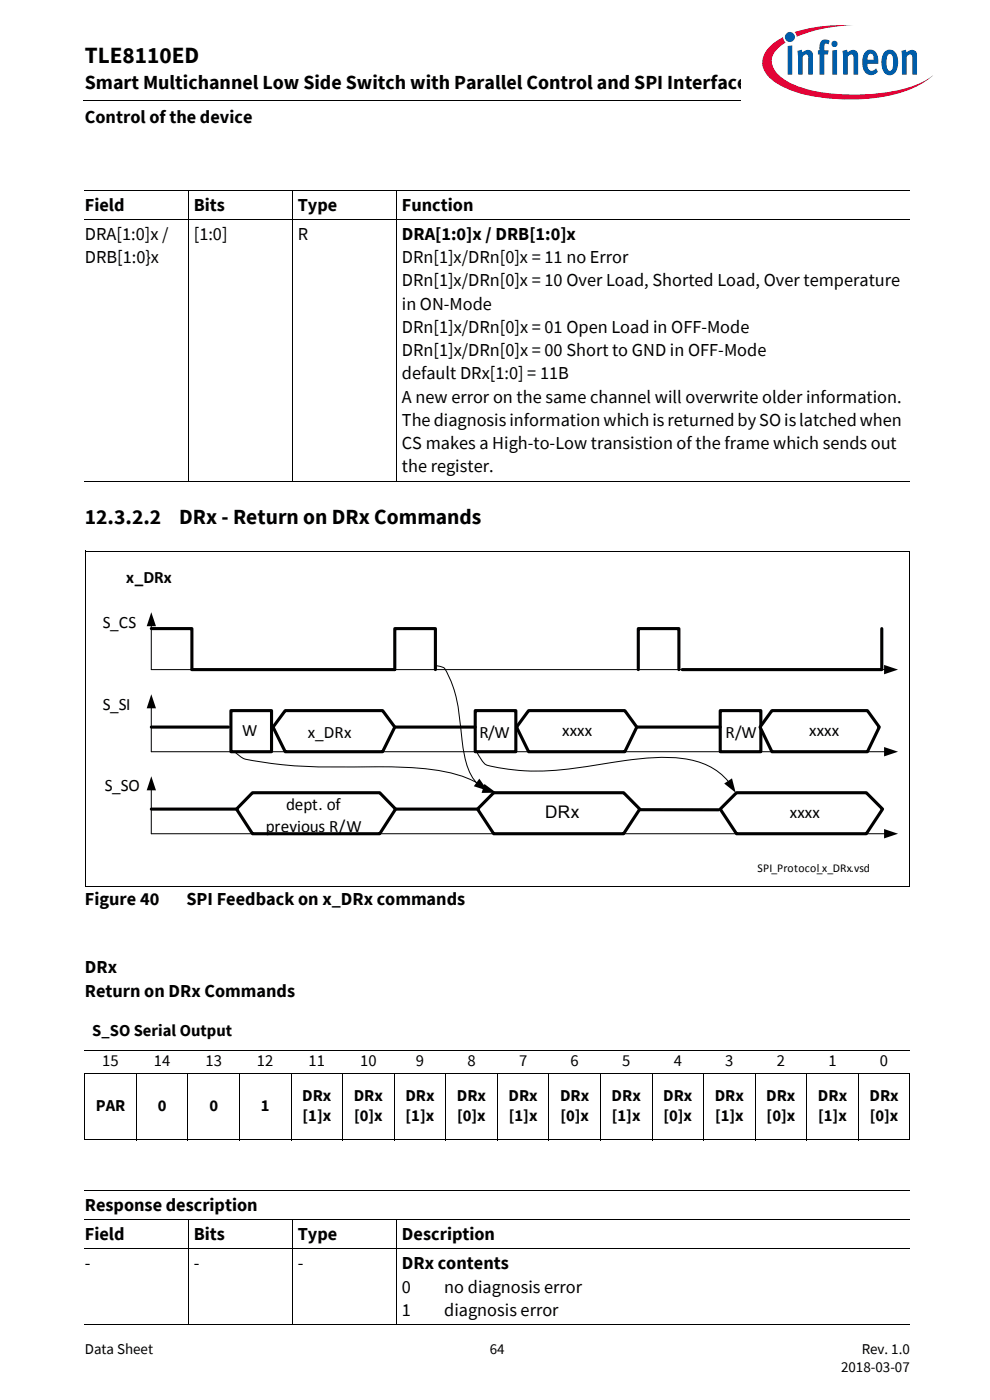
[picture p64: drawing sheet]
<svg xmlns="http://www.w3.org/2000/svg" width="210mm" height="297mm" viewBox="0 0 210 297" stroke-linecap="round" stroke-linejoin="round" font-family="sans-serif">
<defs><g id="words">
<text font-size="4.9" x="18" y="13.4">TLE8110ED</text>
<g font-size="4.6">
<text x="18" y="111.1">12.3.2.2</text>
<text x="38" y="111.1">DRx - Return on DRx Commands</text>
</g>
<text font-size="4.2" x="18" y="19">Smart Multichannel Low Side Switch with Parallel Control and SPI Interface</text>
<g font-size="3.9">
<text x="18" y="26.2">Control of the device</text>
<text x="18" y="44.7">Field</text>
<text x="41.1" y="44.7">Bits</text>
<text x="63.2" y="44.7">Type</text>
<text x="85.2" y="44.7">Function</text>
<text x="18" y="50.8">DRA[1:0]x /</text>
<text x="41.1" y="50.8">[1:0]</text>
<text x="63.2" y="50.8">R</text>
<text x="85.2" y="50.8">DRA[1:0]x / DRB[1:0]x</text>
<text x="18" y="55.8">DRB[1:0}x</text>
<text x="85.2" y="55.8">DRn[1]x/DRn[0]x = 11 no Error</text>
<text x="85.2" y="60.7">DRn[1]x/DRn[0]x = 10 Over Load, Shorted Load, Over temperature</text>
<text x="85.2" y="65.7">in ON-Mode</text>
<text x="85.2" y="70.6">DRn[1]x/DRn[0]x = 01 Open Load in OFF-Mode</text>
<text x="85.2" y="75.5">DRn[1]x/DRn[0]x = 00 Short to GND in OFF-Mode</text>
<text x="85.2" y="80.5">default DRx[1:0] = 11B</text>
<text x="85.2" y="85.4">A new error on the same channel will overwrite older information.</text>
<text x="85.2" y="90.3">The diagnosis information which isreturned by SO is latched when</text>
<text x="85.2" y="95.3">CS makes a High-to-Low transistion of the frame which sends out</text>
<text x="85.2" y="100.2">the register.</text>
<text x="18" y="192">Figure 40</text>
<text x="39.6" y="192">SPI Feedback on x_DRx commands</text>
<text x="18" y="206.5">DRx</text>
<text x="18" y="211.4">Return on DRx Commands</text>
<text x="18" y="256.9">Response description</text>
<text x="18" y="263.1">Field</text>
<text x="41.1" y="263.1">Bits</text>
<text x="63.2" y="263.1">Type</text>
<text x="85.2" y="263.1">Description</text>
<text x="18" y="269.3">-</text>
<text x="41.1" y="269.3">-</text>
<text x="63.2" y="269.3">-</text>
<text x="85.2" y="269.3">DRx contents</text>
<text x="85.2" y="274.2">0</text>
<text x="94.2" y="274.2">no diagnosis error</text>
<text x="85.2" y="279.1">1</text>
<text x="94.2" y="279.1">diagnosis error</text>
</g>
<g font-size="3.7">
<text x="26.8" y="123.7">x_DRx</text>
<text x="21.8" y="133.1">S_CS</text>
<text x="21.8" y="150.6">S_SI</text>
<text x="51.4" y="156.1">W</text>
<text x="65.3" y="156.6">x_DRx</text>
<text x="101.7" y="156.6">R/W</text>
<text x="119.3" y="156.1">xxxx</text>
<text x="153.9" y="156.6">R/W</text>
<text x="171.6" y="156.1">xxxx</text>
<text x="22.2" y="167.9">S_SO</text>
<text x="60.7" y="171.8">dept. of</text>
<text x="115.6" y="173.6">DRx</text>
<text x="167.5" y="173.6">xxxx</text>
<text x="56.4" y="176.4">previous R/W</text>
</g>
<g font-size="3.5">
<text x="19.6" y="219.7">S_SO Serial Output</text>
<text x="21.7" y="226.1">15</text>
<text x="32.6" y="226.1">14</text>
<text x="43.6" y="226.1">13</text>
<text x="54.5" y="226.1">12</text>
<text x="65.4" y="226.1">11</text>
<text x="76.4" y="226.1">10</text>
<text x="88.2" y="226.1">9</text>
<text x="99.1" y="226.1">8</text>
<text x="110.1" y="226.1">7</text>
<text x="121" y="226.1">6</text>
<text x="132" y="226.1">5</text>
<text x="142.9" y="226.1">4</text>
<text x="153.8" y="226.1">3</text>
<text x="164.8" y="226.1">2</text>
<text x="175.7" y="226.1">1</text>
<text x="186.6" y="226.1">0</text>
<text x="64.1" y="233.6">DRx</text>
<text x="75" y="233.6">DRx</text>
<text x="86" y="233.6">DRx</text>
<text x="96.9" y="233.6">DRx</text>
<text x="107.8" y="233.6">DRx</text>
<text x="118.8" y="233.6">DRx</text>
<text x="129.7" y="233.6">DRx</text>
<text x="140.7" y="233.6">DRx</text>
<text x="151.6" y="233.6">DRx</text>
<text x="162.5" y="233.6">DRx</text>
<text x="173.5" y="233.6">DRx</text>
<text x="184.4" y="233.6">DRx</text>
<text x="20.3" y="235.7">PAR</text>
<text x="33.5" y="235.7">0</text>
<text x="44.4" y="235.7">0</text>
<text x="55.3" y="235.7">1</text>
<text x="64.2" y="237.8">[1]x</text>
<text x="75.1" y="237.8">[0]x</text>
<text x="86" y="237.8">[1]x</text>
<text x="97" y="237.8">[0]x</text>
<text x="107.9" y="237.8">[1]x</text>
<text x="118.9" y="237.8">[0]x</text>
<text x="129.8" y="237.8">[1]x</text>
<text x="140.7" y="237.8">[0]x</text>
<text x="151.7" y="237.8">[1]x</text>
<text x="162.6" y="237.8">[0]x</text>
<text x="173.5" y="237.8">[1]x</text>
<text x="184.5" y="237.8">[0]x</text>
</g>
<g font-size="3.2">
<text x="18" y="287.3">Data Sheet</text>
<text x="103.9" y="287.3">64</text>
<text x="182.8" y="287.3">Rev. 1.0</text>
<text x="178.4" y="291.2">2018-03-07</text>
</g>
<text font-size="2.5" x="160.7" y="184.9">SPI_Protocol_x_DRx.vsd</text>
</g></defs>
<path d="M17.7 21.3l.1 .1z" fill="#000"/>
<path d="M17.8 21.4h140.5" fill="none" stroke="#000" stroke-width=".21"/>
<path d="M157.3 5.1h42.7v21.5h-42.7z" fill="#fff"/>
<path d="M168.6 6.8l.4 1 1.4-.5a31.9 31.9 0 0 1 10.7-1.9 32.2 32.2 0 0 0-12.5 1.4zM163.4 9.8a4.3 4.3 0 0 0 0 6.9 21.8 21.8 0 0 0 11.7 4.1 38.5 38.5 0 0 0 18.7-2.1 14.3 14.3 0 0 0 4.2-2.8 18.4 18.4 0 0 1-8.8 3.5 40.4 40.4 0 0 1-20.2-1.2l-1.6-.7a6.4 6.4 0 0 1-3.7-4.4 5.1 5.1 0 0 1 2.9-4.1l-.3-.3-.2-.8-1 .5z" fill-rule="evenodd" fill="#e30034"/>
<path d="M166.5 7.8a1.06 1.06 0 0 0 2.1 0 1.06 1.06 0 0 0-2.1 0zM167.1 9.8v6h.9v-6.2zM169.1 10.8l.2 1.3v3.7h.9v-3.8l.7-.4h.3l.2 .3v3.9h1v-3.9a1.21 1.21 0 0 0-.8-1.3 1.21 1.21 0 0 0-1.4 .5l-.1-.6zM174.3 8.6a2.41 2.41 0 0 0-.5 2.1h-.3v.9h.3v4.2h1v-4.2h.8l.2-.9h-1v-.9a.49 .49 0 0 1 .3-.6 .49 .49 0 0 1 .6 .2l.3-.7a1.45 1.45 0 0 0-1.7-.1zM176.5 10.7v5.1h1v-5.2zM176.3 9.3a.7 .7 0 0 0 1.4 0 .7 .7 0 0 0-1.4 0zM178.7 10.8l.1 5h1v-3.8a.64 .64 0 0 1 .5-.5 .64 .64 0 0 1 .7 .4v3.9h1v-3.9a1.22 1.22 0 0 0-.8-1.3 1.22 1.22 0 0 0-1.4 .5l-.2-.6zM183.7 10.8a3.9 3.9 0 0 0-.1 4.7 1.76 1.76 0 0 0 2.6-.3l-.4-.7a.99 .99 0 0 1-1.6 .1l-.2-1.1h2.3v-.2a2.3 2.3 0 0 0-1.5-2.8h-.5zM184.2 11.7a.65 .65 0 0 1 .9-.2 .65 .65 0 0 1 .2 .9v.3h-1.3zM187.7 10.9a3.9 3.9 0 0 0 .1 4.8 1.68 1.68 0 0 0 2.6-1.5 3.8 3.8 0 0 0-.7-3.3 1.59 1.59 0 0 0-2 0zM188.4 11.6l.2-.1a.86 .86 0 0 1 .8 1.2v.7a1.26 1.26 0 0 1-.6 1.6 2.12 2.12 0 0 1-.7-2.3l.1-.9zM191.2 10.8l.1 5h1v-3.8l.7-.4h.3l.2 .3v3.9h1v-4.2a1.08 1.08 0 0 0-.6-1 1.08 1.08 0 0 0-1.3 .2l-.4 .3v-.6z" fill-rule="evenodd" fill="#005da9"/>
<g fill="none" stroke="#000" stroke-width=".21">
<path d="M18 40.3h175M18 46.5h175M40.1 40.3v61.8M62.1 40.3v61.8M84.2 40.3v61.8M18 102.1h175M32.1 132.6v9.5h155.7M32.1 150v9.5h155.7M32.1 167.4v9.5h155.7M17.9 227.7h175.1M18 222.8h175M18 227.7v14.1"/>
<path d="M28.9 227.6v14.3M39.9 227.6v14.3M50.8 227.6v14.3M61.8 227.6v14.3M72.7 227.6v14.3M83.6 227.6v14.3M94.6 227.6v14.3M105.5 227.6v14.3M116.4 227.6v14.3M127.4 227.6v14.3M138.3 227.6v14.3M149.3 227.6v14.3"/>
<path d="M160.2 227.6v14.3M171.1 227.6v14.3M182.1 227.6v14.3M193 227.7v14.1M17.9 241.8h175.1M18 252.6h175M18 258.8h175M40.1 258.7v22.3M62.1 258.7v22.3M84.2 258.7v22.3M18 264.9h175M18 281h175"/>
</g>
<path d="M32.1 129.9l1 2.9h-2zM32.1 147.3l1 3h-2zM187.5 141.1l3 1-3 .9zM187.5 158.5l3 1-3 1zM32.1 164.7l1 3h-2zM187.5 175.9l3 1-3 1z" fill="#000"/>
<path d="M32.1 133.4h8.6v8.7" fill="none" stroke="#000" stroke-width=".66"/>
<path d="M49 150.8h8.6v8.7h-8.6z" fill-rule="evenodd" fill="#fff"/>
<path d="M49 150.8h8.6v8.7h-8.6z" fill="none" stroke="#000" stroke-width=".66"/>
<path d="M60.5 150.8h20.7l2.5 3.4-2.5 5.3h-20.7l-2.6-5.3z" fill-rule="evenodd" fill="#fff"/>
<path d="M40.7 142.1h43v-8.7h8.7v8.7M60.5 150.8h20.7l2.5 3.4-2.5 5.3h-20.7l-2.6-5.3z" fill="none" stroke="#000" stroke-width=".66"/>
<path d="M100.8 150.8h8.6v8.7h-8.6z" fill-rule="evenodd" fill="#fff"/>
<path d="M100.8 150.8h8.6v8.7h-8.6z" fill="none" stroke="#000" stroke-width=".66"/>
<path d="M112.1 150.8h20.4l2.6 3.4-2.6 5.3h-20.4l-2.5-5.3z" fill-rule="evenodd" fill="#fff"/>
<path d="M83.7 154.2h17.1M112.1 150.8h20.4l2.6 3.4-2.6 5.3h-20.4l-2.5-5.3zM135.4 142.1v-8.7h8.6v8.7" fill="none" stroke="#000" stroke-width=".66"/>
<path d="M152.8 150.8h8.6v8.7h-8.6z" fill-rule="evenodd" fill="#fff"/>
<path d="M152.8 150.8h8.6v8.7h-8.6z" fill="none" stroke="#000" stroke-width=".66"/>
<path d="M163.7 150.8h20.3l2.5 3.4-2.5 5.3h-20.3l-2.5-5.3z" fill-rule="evenodd" fill="#fff"/>
<path d="M135.2 154.2h17.6M163.7 150.8h20.3l2.5 3.4-2.5 5.3h-20.3l-2.5-5.3z" fill="none" stroke="#000" stroke-width=".66"/>
<path d="M53.6 168.2h26.9l3.4 3.4-3.4 5.3h-26.9l-3.4-5.3z" fill-rule="evenodd" fill="#fff"/>
<path d="M53.6 168.2h26.9l3.4 3.4-3.4 5.3h-26.9l-3.4-5.3z" fill="none" stroke="#000" stroke-width=".66"/>
<path d="M104.7 168.2h27.6l3.4 3.4-3.4 5.3h-27.6l-3.4-5.3z" fill-rule="evenodd" fill="#fff"/>
<path d="M104.7 168.2h27.6l3.4 3.4-3.4 5.3h-27.6l-3.4-5.3z" fill="none" stroke="#000" stroke-width=".66"/>
<path d="M49.7 159.5a5.7 5.7 0 0 0 4.5 2 113.6 113.6 0 0 0 23.1 1.2h1.4a69.4 69.4 0 0 1 17.8 1.5 19.7 19.7 0 0 1 4.8 1.9" fill="none" stroke="#000" stroke-width=".21"/>
<path d="M101.7 165.2l1.8 2.5-3-.9z" fill="#000"/>
<path d="M156.2 168.2h27.5l3.5 3.4-3.5 5.3h-27.5l-3.4-5.3z" fill-rule="evenodd" fill="#fff"/>
<path d="M187 133.4v8.7h-42.3M32.1 154.2h16.4M32.1 171.6h17.9M83.9 171.6h17.2M135.6 171.8h16.8M156.2 168.2h27.5l3.5 3.4-3.5 5.3h-27.5l-3.4-5.3z" fill="none" stroke="#000" stroke-width=".66"/>
<path d="M18 116.9h175M18 116.9v71.1M192.9 116.9v71.1M92.4 141.2l1.7 .4a20.8 20.8 0 0 1 3.3 10.3l.3 2.1a29.3 29.3 0 0 0 2.3 10.5 7.1 7.1 0 0 0 2.7 2.8M101 159.4l.7 1.2a3.3 3.3 0 0 0 1.7 1.8 48.3 48.3 0 0 0 20 .4l3-.5a79.5 79.5 0 0 1 16.9-1.5 15.4 15.4 0 0 1 11.3 5.1M18 188h174.9" fill="none" stroke="#000" stroke-width=".21"/>
<path d="M102.7 166.3l2.6 1.9h-3.1zM153.6 166.2l1.7-1.1 .7 3.1z" fill="#000"/>
<use href="#words"/>
</svg>
